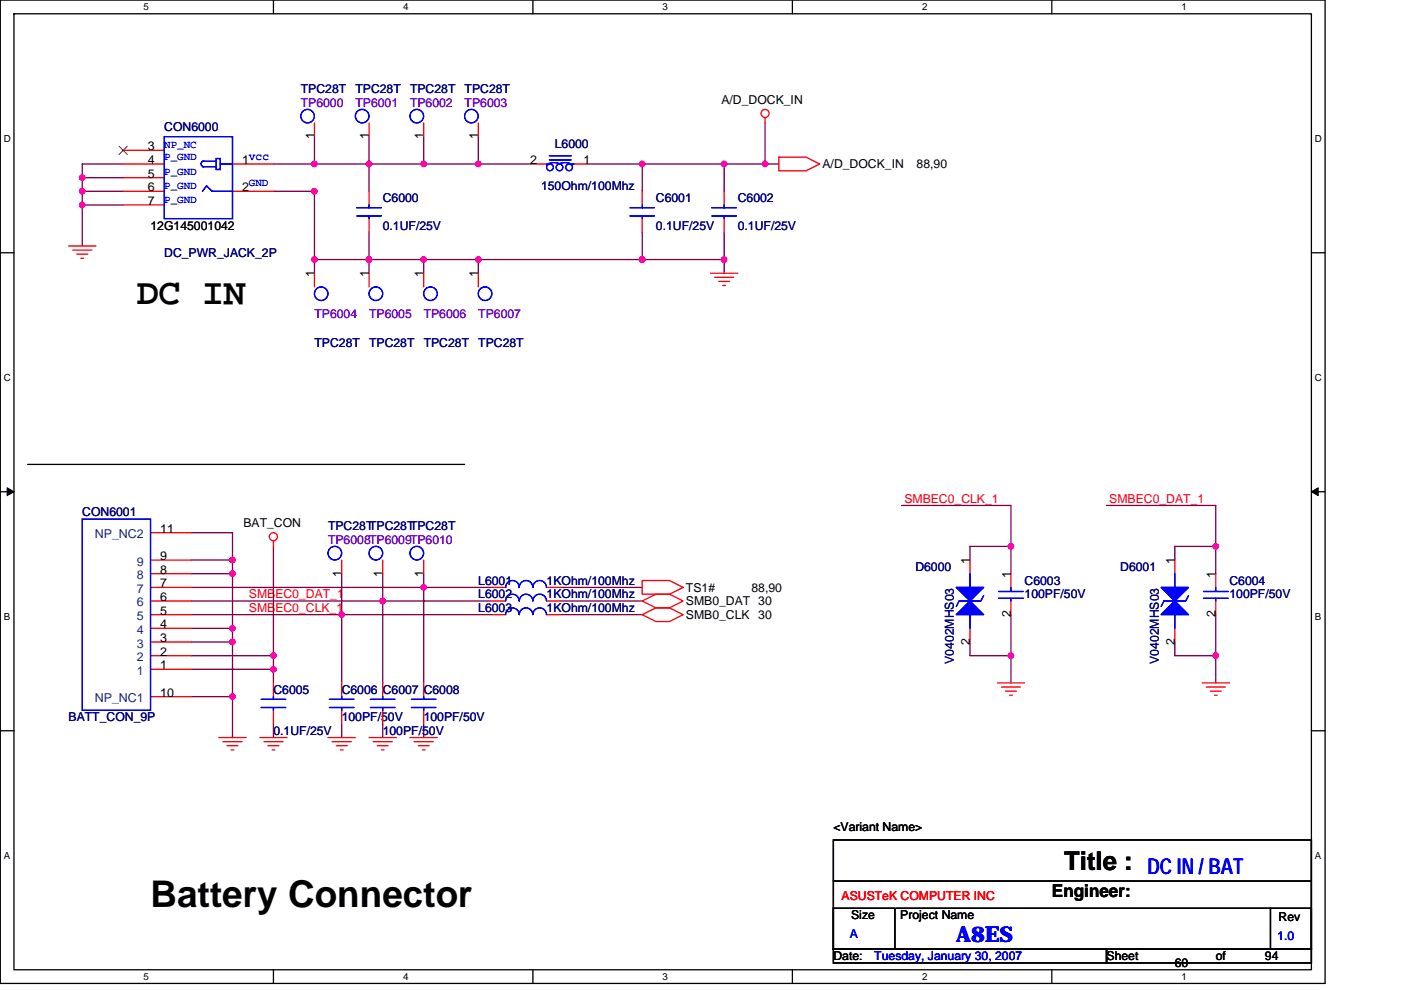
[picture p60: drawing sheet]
<svg xmlns="http://www.w3.org/2000/svg" width="297mm" height="210mm" viewBox="0 0 297 210" stroke-linecap="round" stroke-linejoin="round" font-family="sans-serif">
<defs><g id="words">
<g font-size="7.8">
<text x="29" y="64.4">DC IN</text>
<text x="31.9" y="192.4">Battery Connector</text>
</g>
<text font-size="5.5" x="225.6" y="184.5">Title :</text>
<g font-size="4.6" fill="#00f">
<text x="243.3" y="185.3">DC IN / BAT</text>
<text x="202.8" y="199.8">A8ES</text>
</g>
<text font-size="3.7" x="223" y="190.3">Engineer:</text>
<g font-size="2.6" fill="#8000ff">
<text x="63.8" y="22.6">TP6000</text>
<text x="75.3" y="22.6">TP6001</text>
<text x="86.9" y="22.6">TP6002</text>
<text x="98.5" y="22.6">TP6003</text>
<text x="66.7" y="67.5">TP6004</text>
<text x="78.2" y="67.5">TP6005</text>
<text x="89.8" y="67.5">TP6006</text>
<text x="101.4" y="67.5">TP6007</text>
<text x="69.6" y="115.3">TP6008TP6009TP6010</text>
</g>
<g font-size="2.6" fill="#000080">
<text x="63.8" y="19.7">TPC28T</text>
<text x="75.3" y="19.7">TPC28T</text>
<text x="86.9" y="19.7">TPC28T</text>
<text x="98.5" y="19.7">TPC28T</text>
<text x="34.8" y="27.8">CON6000</text>
<text x="117.6" y="31.3">L6000</text>
<text x="114.7" y="40.3">150Ohm/100Mhz</text>
<text x="81.1" y="42.9">C6000</text>
<text x="139.1" y="42.9">C6001</text>
<text x="156.4" y="42.9">C6002</text>
<text x="81.1" y="48.7">0.1UF/25V</text>
<text x="139.1" y="48.7">0.1UF/25V</text>
<text x="156.4" y="48.7">0.1UF/25V</text>
<text x="34.8" y="54.5">DC_PWR_JACK_2P</text>
<text x="66.7" y="73.6">TPC28T</text>
<text x="78.2" y="73.6">TPC28T</text>
<text x="89.8" y="73.6">TPC28T</text>
<text x="101.4" y="73.6">TPC28T</text>
<text x="17.4" y="109.5">CON6001</text>
<text x="69.6" y="112.4">TPC28TTPC28TTPC28T</text>
<text x="101.4" y="124">L6001</text>
<text x="115.9" y="124">1KOhm/100Mhz</text>
<text x="194.1" y="121.1">D6000</text>
<text x="217.2" y="124">C6003</text>
<text x="237.5" y="121.1">D6001</text>
<text x="260.7" y="124">C6004</text>
<text x="101.4" y="129.8">L6003</text>
<text x="101.4" y="126.9">L6002</text>
<text x="115.9" y="129.8">1KOhm/100Mhz</text>
<text x="115.9" y="126.9">1KOhm/100Mhz</text>
<text x="217.2" y="126.9">100PF/50V</text>
<text x="260.7" y="126.9">100PF/50V</text>
<text x="202.3" y="140.8" transform="rotate(-90 202.3 140.8)">V0402MHS03</text>
<text x="245.7" y="140.8" transform="rotate(-90 245.7 140.8)">V0402MHS03</text>
<text x="58" y="147.1">C6005</text>
<text x="72.5" y="147.1">C6006 C6007 C6008</text>
<text x="14.5" y="152.9">BATT_CON_9P</text>
<text x="58" y="155.8">0.1UF/25V</text>
<text x="72.5" y="152.9">100PF/50V</text>
<text x="81.1" y="155.8">100PF/50V</text>
<text x="89.8" y="152.9">100PF/50V</text>
</g>
<g font-size="2.6">
<text x="152.9" y="22">A/D_DOCK_IN</text>
<text x="66.7" y="29.6" transform="rotate(-90 66.7 29.6)">1</text>
<text x="78.2" y="29.6" transform="rotate(-90 78.2 29.6)">1</text>
<text x="89.8" y="29.6" transform="rotate(-90 89.8 29.6)">1</text>
<text x="101.4" y="29.6" transform="rotate(-90 101.4 29.6)">1</text>
<text x="31.3" y="34.8">4</text>
<text x="31.3" y="31.9">3</text>
<text x="51.3" y="34.8">1</text>
<text x="112.4" y="34.8">2</text>
<text x="123.7" y="34.8">1</text>
<text x="174.4" y="35.6">A/D_DOCK_IN</text>
<text x="194.3" y="35.6">88,90</text>
<text x="31.3" y="40.5">6</text>
<text x="31.3" y="37.7">5</text>
<text x="51.3" y="40.5">2</text>
<text x="31.3" y="43.4">7</text>
<text x="31.9" y="48.7">12G145001042</text>
<text x="66.7" y="58.8" transform="rotate(-90 66.7 58.8)">1</text>
<text x="78.2" y="58.8" transform="rotate(-90 78.2 58.8)">1</text>
<text x="89.8" y="58.8" transform="rotate(-90 89.8 58.8)">1</text>
<text x="101.4" y="58.8" transform="rotate(-90 101.4 58.8)">1</text>
<text x="33.9" y="112.9">11</text>
<text x="51.6" y="111.8">BAT_CON</text>
<text x="33.9" y="118.7">9</text>
<text x="205.6" y="119.6" transform="rotate(-90 205.6 119.6)">1</text>
<text x="249.1" y="119.6" transform="rotate(-90 249.1 119.6)">1</text>
<text x="33.9" y="124.5">7</text>
<text x="33.9" y="121.6">8</text>
<text x="72.4" y="122.2" transform="rotate(-90 72.4 122.2)">1</text>
<text x="81.1" y="122.2" transform="rotate(-90 81.1 122.2)">1</text>
<text x="89.8" y="122.2" transform="rotate(-90 89.8 122.2)">1</text>
<text x="145.4" y="125.4">TS1#</text>
<text x="159.3" y="125.4">88,90</text>
<text x="214.3" y="122.5" transform="rotate(-90 214.3 122.5)">1</text>
<text x="257.7" y="122.5" transform="rotate(-90 257.7 122.5)">1</text>
<text x="33.9" y="130.3">5</text>
<text x="33.9" y="127.4">6</text>
<text x="145.4" y="131.2">SMB0_CLK 30</text>
<text x="145.4" y="128.3">SMB0_DAT 30</text>
<text x="214.3" y="130.9" transform="rotate(-90 214.3 130.9)">2</text>
<text x="257.7" y="130.9" transform="rotate(-90 257.7 130.9)">2</text>
<text x="33.9" y="136.1">3</text>
<text x="33.9" y="133.2">4</text>
<text x="205.6" y="136.7" transform="rotate(-90 205.6 136.7)">2</text>
<text x="249.1" y="136.7" transform="rotate(-90 249.1 136.7)">2</text>
<text x="33.9" y="141.9">1</text>
<text x="33.9" y="139">2</text>
<text x="33.9" y="147.7">10</text>
<text x="176.7" y="176.1">&lt;Variant Name&gt;</text>
<text x="180.5" y="194.9">Size</text>
<text x="190.9" y="194.9">Project Name</text>
<text x="271.1" y="195.2">Rev</text>
<text x="176.7" y="203.6">Date:</text>
<text x="234.6" y="203.6">Sheet</text>
<text x="257.8" y="203.6">of</text>
<text x="268.2" y="203.6">94</text>
<text x="249.1" y="205">60</text>
</g>
<g font-size="2.6" fill="#00f">
<text x="52.8" y="34">vcc</text>
<text x="180.2" y="199">A</text>
<text x="185.4" y="203.6">Tuesday, January 30, 2007</text>
<text x="270.8" y="199.3">1.0</text>
</g>
<g font-size="2.6" fill="#f00">
<text x="191.7" y="106.6">SMBEC0_CLK_1</text>
<text x="235.2" y="106.6">SMBEC0_DAT_1</text>
<text x="52.8" y="126.9">SMBEC0_DAT_1</text>
<text x="52.8" y="129.8">SMBEC0_CLK_1</text>
<text x="178.4" y="190.9">ASUSTeK COMPUTER INC</text>
</g>
<g font-size="2.6" fill="#004080">
<text x="20.1" y="114.1">NP_NC2</text>
<text x="29" y="119.9">9</text>
<text x="29" y="125.7">7</text>
<text x="29" y="122.8">8</text>
<text x="29" y="131.5">5</text>
<text x="29" y="128.6">6</text>
<text x="29" y="137.3">3</text>
<text x="29" y="134.4">4</text>
<text x="29" y="143.1">1</text>
<text x="29" y="140.2">2</text>
<text x="20.1" y="148.9">NP_NC1</text>
</g>
<g font-size="2.3" fill="#00f">
<text x="34.8" y="31.4">NP_NC</text>
<text x="34.8" y="34">P_GND</text>
<text x="34.8" y="37.2">P_GND</text>
<text x="34.8" y="40.1">P_GND</text>
<text x="52.8" y="39.5">GND</text>
<text x="34.8" y="43">P_GND</text>
</g>
<g font-size="2.1">
<text x="30.5" y="2.2">5</text>
<text x="85.5" y="2.2">4</text>
<text x="140.5" y="2.2">3</text>
<text x="195.5" y="2.2">2</text>
<text x="250.5" y="2.2">1</text>
<text x=".8" y="30.1">D</text>
<text x="278.8" y="30.1">D</text>
<text x=".8" y="80.8">C</text>
<text x="278.8" y="80.8">C</text>
<text x=".8" y="131.4">B</text>
<text x="278.8" y="131.4">B</text>
<text x=".8" y="182.1">A</text>
<text x="278.8" y="182.1">A</text>
<text x="30.5" y="207.8">5</text>
<text x="85.5" y="207.8">4</text>
<text x="140.5" y="207.8">3</text>
<text x="195.5" y="207.8">2</text>
<text x="250.5" y="207.8">1</text>
</g>
</g></defs>
<path d="M.1 0h280.8v208.5h-280.8zM3 2.9h275v202.7h-275z" fill="none" stroke="#000" stroke-width=".28"/>
<g fill="#fff">
<path d="M30.5 .3h1.1v2.3h-1.1z"/>
<path d="M30.5 205.9h1.1v2.3h-1.1z"/>
</g>
<path d="M58 0v2.9M58 205.6v2.9" fill="none" stroke="#000" stroke-width=".28"/>
<g fill="#fff">
<path d="M85.5 .3h1.1v2.3h-1.1z"/>
<path d="M85.5 205.9h1.1v2.3h-1.1z"/>
</g>
<path d="M113 0v2.9M113 205.6v2.9" fill="none" stroke="#000" stroke-width=".28"/>
<g fill="#fff">
<path d="M140.5 .3h1.1v2.3h-1.1z"/>
<path d="M140.5 205.9h1.1v2.3h-1.1z"/>
</g>
<path d="M168 0v2.9M168 205.6v2.9" fill="none" stroke="#000" stroke-width=".28"/>
<g fill="#fff">
<path d="M195.5 .3h1.2v2.3h-1.2z"/>
<path d="M195.5 205.9h1.2v2.3h-1.2z"/>
</g>
<path d="M223 0v2.9M223 205.6v2.9" fill="none" stroke="#000" stroke-width=".28"/>
<g fill="#fff">
<path d="M250.5 .3h1.2v2.3h-1.2z"/>
<path d="M250.5 205.9h1.2v2.3h-1.2z"/>
<path d="M.8 28.3h1.5v2.3h-1.5z"/>
<path d="M278.8 28.3h1.5v2.3h-1.5z"/>
<path d="M.8 78.9h1.5v2.3h-1.5z"/>
<path d="M278.8 78.9h1.5v2.3h-1.5z"/>
</g>
<path d="M.1 53.6h2.9M278 53.6h2.9" fill="none" stroke="#000" stroke-width=".28"/>
<g fill="#fff">
<path d="M.8 129.6h1.4v2.3h-1.4z"/>
<path d="M278.8 129.6h1.4v2.3h-1.4z"/>
</g>
<path d="M.1 104.3h2.9M278 104.3h2.9" fill="none" stroke="#000" stroke-width=".28"/>
<path d="M1.5 103.4l1.5 .9-1.5 .8zM278 104.3l1.5-.9v1.7z" fill="#000" stroke="#000" stroke-width=".21"/>
<g fill="#fff">
<path d="M.8 180.3h1.4v2.3h-1.4z"/>
<path d="M278.8 180.3h1.4v2.3h-1.4z"/>
</g>
<path d="M5.9 98.5h92.6M.1 154.9h2.9M278 154.9h2.9M176.7 178.1h101.3v23.2h-101.3zM176.7 186.8h101.3M176.7 192.6h13v8.7h-13zM190 192.6h79.4M269.4 192.6h8.6v8.7h-8.6zM176.7 201.3h57.9v2.9h-57.9zM234.6 201.3h43.4v2.9h-43.4z" fill="none" stroke="#000" stroke-width=".28"/>
<g fill="none" stroke="#800040" stroke-width=".28">
<path d="M17.4 37.7v2.9h8.7M17.4 37.7h8.7M26.1 34.8h-8.7v2.9M58 34.8h55M66.7 29v5.8M78.2 29v11.6M89.8 29v5.8M101.4 29v5.8M124.6 34.8h40.5M136.2 34.8v5.8M153.5 34.8v5.8M162.2 26.1v8.7"/>
<path d="M17.4 40.6v11.6M17.4 43.5h8.7M58 40.6h8.7v17.3M66.7 55h86.8M78.2 49.3v8.6M89.8 55v2.9M101.4 55v2.9M136.2 49.3v5.7M153.5 49.3v8.6M40.6 112.9h8.7v43.5M40.6 118.7h8.7M58 115.8v29"/>
<path d="M191.2 107.2h23.1v14.4M214.3 115.8h-8.6v2.9M234.6 107.2h23.2v14.4M257.8 115.8h-8.7v2.9M40.6 139h17.4M40.6 127.4h63.7M40.6 130.3h63.7M40.6 133.2h8.7M40.6 124.5h63.7M40.6 121.6h8.7M40.6 136.1h8.7M72.5 121.6v23.2"/>
<path d="M81.1 121.6v23.2M89.8 121.6v23.2M118.8 127.4h17.4M118.8 130.3h17.4M118.8 124.5h17.4M205.7 136.1v2.9h8.6M214.3 130.3v14.5M249.1 136.1v2.9h8.7M257.8 130.3v14.5M40.6 141.9h17.4M40.6 147.7h8.7M58 153.5v2.9"/>
<path d="M72.5 153.5v2.9M81.1 153.5v2.9M89.8 153.5v2.9"/>
</g>
<g fill="#f0f" stroke="#f0f" stroke-width=".28">
<circle cx="214.3" cy="139" r=".57"/>
<circle cx="214.3" cy="115.8" r=".57"/>
<circle cx="257.8" cy="139" r=".57"/>
<circle cx="257.8" cy="115.8" r=".57"/>
<circle cx="136.1" cy="34.8" r=".57"/>
<circle cx="101.4" cy="55" r=".57"/>
<circle cx="78.2" cy="34.8" r=".57"/>
<circle cx="66.7" cy="40.6" r=".57"/>
<circle cx="66.7" cy="55" r=".57"/>
<circle cx="89.8" cy="34.8" r=".57"/>
<circle cx="101.4" cy="34.8" r=".57"/>
<circle cx="136.1" cy="55" r=".57"/>
<circle cx="78.2" cy="55" r=".57"/>
<circle cx="89.8" cy="55" r=".57"/>
<circle cx="66.7" cy="34.8" r=".57"/>
<circle cx="162.2" cy="34.8" r=".57"/>
<circle cx="153.5" cy="55" r=".57"/>
<circle cx="153.5" cy="34.8" r=".57"/>
<circle cx="81.1" cy="127.4" r=".57"/>
<circle cx="72.5" cy="130.3" r=".57"/>
<circle cx="49.3" cy="118.7" r=".57"/>
<circle cx="58" cy="141.9" r=".57"/>
<circle cx="58" cy="139" r=".57"/>
<circle cx="49.3" cy="136.1" r=".57"/>
<circle cx="49.3" cy="121.6" r=".57"/>
<circle cx="49.3" cy="133.2" r=".57"/>
<circle cx="89.8" cy="124.5" r=".57"/>
<circle cx="49.3" cy="147.7" r=".57"/>
<circle cx="17.4" cy="37.7" r=".57"/>
<circle cx="17.4" cy="40.6" r=".57"/>
<circle cx="17.4" cy="43.5" r=".57"/>
</g>
<g fill="none" stroke="#f00" stroke-width=".28">
<path d="M26.1 34.8h8.7M26.1 37.7h8.7M26.1 31.9h8.7M49.3 34.8h8.7M66.7 26.1v2.9M78.2 26.1v2.9M89.8 26.1v2.9M101.4 26.1v2.9M113 34.8h2.9M121.7 34.8h2.9M162.2 24.9v1.2M165.1 33.3h5.8l2.9 1.5-2.9 1.4h-5.8z"/>
<path d="M14.5 52.2h5.8M15.4 53h4.1M16.3 53.9h2.3M17.1 54.8h.6M26.1 40.6h8.7M26.1 43.5h8.7M49.3 40.6h8.7M66.7 57.9v2.9M78.2 40.6v2.9M78.2 46.4v2.9M78.2 57.9v2.9M89.8 57.9v2.9"/>
<path d="M101.4 57.9v2.9M136.2 40.6v2.9M136.2 46.4v2.9M150.6 57.9h5.8M151.5 58.8h4.1M152.4 59.7h2.3M153.5 40.6v2.9M153.5 46.4v2.9M153.2 60.5h.6M31.9 118.7h8.7M31.9 112.9h8.7M58 114.7v1.1"/>
<path d="M72.5 118.7v2.9M81.1 118.7v2.9M89.8 118.7v2.9M205.7 118.7v2.9M249.1 118.7v2.9M31.9 130.3h8.7M31.9 124.5h8.7M31.9 127.4h8.7M31.9 139h8.7M31.9 136.1h8.7M31.9 133.2h8.7M31.9 121.6h8.7"/>
<path d="M104.3 130.3h2.9M104.3 124.5h2.9M104.3 127.4h2.9M115.9 130.3h2.9M115.9 124.5h2.9M115.9 127.4h2.9M136.2 123.1h5.7l2.9 1.4-2.9 1.5h-5.7zM136.2 130.3l2.9-1.4h2.8l2.9 1.4-2.9 1.5h-2.8zM136.2 127.4l2.9-1.4h2.8l2.9 1.4-2.9 1.5h-2.8zM205.7 133.2v2.9M214.3 121.6v2.9M214.3 127.4v2.9"/>
<path d="M249.1 133.2v2.9M257.8 121.6v2.9M257.8 127.4v2.9M31.9 141.9h8.7M31.9 147.7h8.7M46.4 156.4h5.8M47.3 157.2h4M48.1 158.1h2.4M49 159h.6M55.1 156.4h5.8M55.9 157.2h4.1M56.8 158.1h2.3"/>
<path d="M57.7 159h.6M58 144.8v2.9M58 150.6v2.9M69.6 156.4h5.8M70.4 157.2h4.1M71.3 158.1h2.3M72.2 159h.5M72.5 144.8v2.9M72.5 150.6v2.9M78.2 156.4h5.8M79.1 157.2h4.1M80 158.1h2.3"/>
<path d="M80.9 159h.5M81.1 144.8v2.9M81.1 150.6v2.9M86.9 156.4h5.8M87.8 157.2h4.1M88.7 158.1h2.3M89.5 159h.6M89.8 144.8v2.9M89.8 150.6v2.9M211.5 144.8h5.7M212.3 145.7h4.1M213.2 146.5h2.3"/>
<path d="M214.1 147.4h.5M254.9 144.8h5.8M255.8 145.7h4M256.6 146.5h2.3M257.5 147.4h.6"/>
<circle cx="162.2" cy="24.1" r=".86"/>
<circle cx="58" cy="113.8" r=".86"/>
</g>
<g fill="none" stroke="#00f" stroke-width=".28">
<path d="M34.8 29h14.5v17.4h-14.5zM42.9 34.2h2.9M42.9 35.3h2.9M43.2 34.2a.57 .57 0 0 0-.6 .6 .57 .57 0 0 0 .6 .5M45.8 33.6h.9v2.3h-.9zM46.7 34.8h2.6M115.9 34.8h.9M116.4 34.6a3.3 3.3 0 0 1 2.1 0M116.5 33.9h4.6M116.5 33h4.6M118.7 34.6a3.4 3.4 0 0 1 2.1 0M120.8 34.8h.9"/>
<path d="M42.9 40.6l.9-1.2 1.2 1.2h4.3M75.6 44h5.3M75.6 45.8h5.3M78.2 43.5v.5M78.2 45.8v.6M133.6 44h5.2M133.6 45.8h5.2M136.2 43.5v.5M136.2 45.8v.6M150.9 44h5.2M150.9 45.8h5.2M153.5 43.5v.5"/>
<path d="M153.5 45.8v.6M17.4 110.1h14.5v40.5h-14.5zM107.2 130.3a1.44 1.44 0 0 1 1.4-1.4 1.44 1.44 0 0 1 1.5 1.4 1.44 1.44 0 0 1 1.4-1.4 1.44 1.44 0 0 1 1.5 1.4M107.2 124.5a1.44 1.44 0 0 1 1.4-1.4 1.44 1.44 0 0 1 1.5 1.4 1.43 1.43 0 0 1 1.4-1.4 1.43 1.43 0 0 1 1.5 1.4M107.2 127.4a1.44 1.44 0 0 1 1.4-1.4 1.44 1.44 0 0 1 1.5 1.4 1.44 1.44 0 0 1 1.4-1.4 1.44 1.44 0 0 1 1.5 1.4M113 130.3a1.44 1.44 0 0 1 1.4-1.4 1.44 1.44 0 0 1 1.5 1.4M113 124.5a1.44 1.44 0 0 1 1.4-1.4 1.44 1.44 0 0 1 1.5 1.4M113 127.4a1.44 1.44 0 0 1 1.4-1.4 1.44 1.44 0 0 1 1.5 1.4M205.7 121.6v2.9M205.7 130.3v2.9M208.6 126.3l-.6 1.1h-4.7l-.5 1.2M211.7 125.4h5.3"/>
<path d="M211.7 126.9h5.3M214.3 124.5v.9M214.3 126.9v.5M249.1 121.6v2.9M249.1 130.3v2.9M252 126.3l-.6 1.1h-4.6l-.6 1.2M255.2 125.4h5.2M255.2 126.9h5.2M257.8 124.5v.9M257.8 126.9v.5M55.4 150h5.2M55.4 148.3h5.2"/>
<path d="M58 147.7v.6M58 150v.6M69.8 150h5.3M69.8 148.3h5.3M72.5 147.7v.6M72.5 150v.6M78.5 150h5.3M78.5 148.3h5.3M81.1 147.7v.6M81.1 150v.6M87.2 150h5.2M87.2 148.3h5.2"/>
<path d="M89.8 147.7v.6M89.8 150v.6"/>
<circle cx="65.2" cy="24.6" r="1.43"/>
<circle cx="76.8" cy="24.6" r="1.43"/>
<circle cx="88.4" cy="24.6" r="1.43"/>
<circle cx="100" cy="24.6" r="1.43"/>
<circle cx="116.6" cy="35.5" r=".72"/>
<circle cx="118.6" cy="35.5" r=".71"/>
<circle cx="120.7" cy="35.5" r=".71"/>
<circle cx="68.1" cy="62.3" r="1.44"/>
<circle cx="79.7" cy="62.3" r="1.44"/>
<circle cx="91.3" cy="62.3" r="1.44"/>
<circle cx="102.8" cy="62.3" r="1.44"/>
<circle cx="71" cy="117.3" r="1.44"/>
<circle cx="79.7" cy="117.3" r="1.44"/>
<circle cx="88.4" cy="117.3" r="1.44"/>
</g>
<path d="M25.2 31l1.8 1.8M27 31l-1.8 1.8" fill="none" stroke="#804000" stroke-width=".21"/>
<g fill="#00f" stroke="#00f" stroke-width=".28">
<path d="M246.2 124.5h5.8l-2.9 2.9z" fill-rule="evenodd"/>
<path d="M246.2 130.3l2.9-2.9 2.9 2.9z" fill-rule="evenodd"/>
<path d="M246.2 124.5h5.8l-2.9 2.9z" fill-rule="evenodd"/>
<path d="M246.2 130.3l2.9-2.9 2.9 2.9z" fill-rule="evenodd"/>
<path d="M202.8 124.5h5.8l-2.9 2.9z" fill-rule="evenodd"/>
<path d="M202.8 130.3l2.9-2.9 2.9 2.9z" fill-rule="evenodd"/>
<path d="M202.8 124.5h5.8l-2.9 2.9z" fill-rule="evenodd"/>
<path d="M202.8 130.3l2.9-2.9 2.9 2.9z" fill-rule="evenodd"/>
</g>
<use href="#words"/>
</svg>
